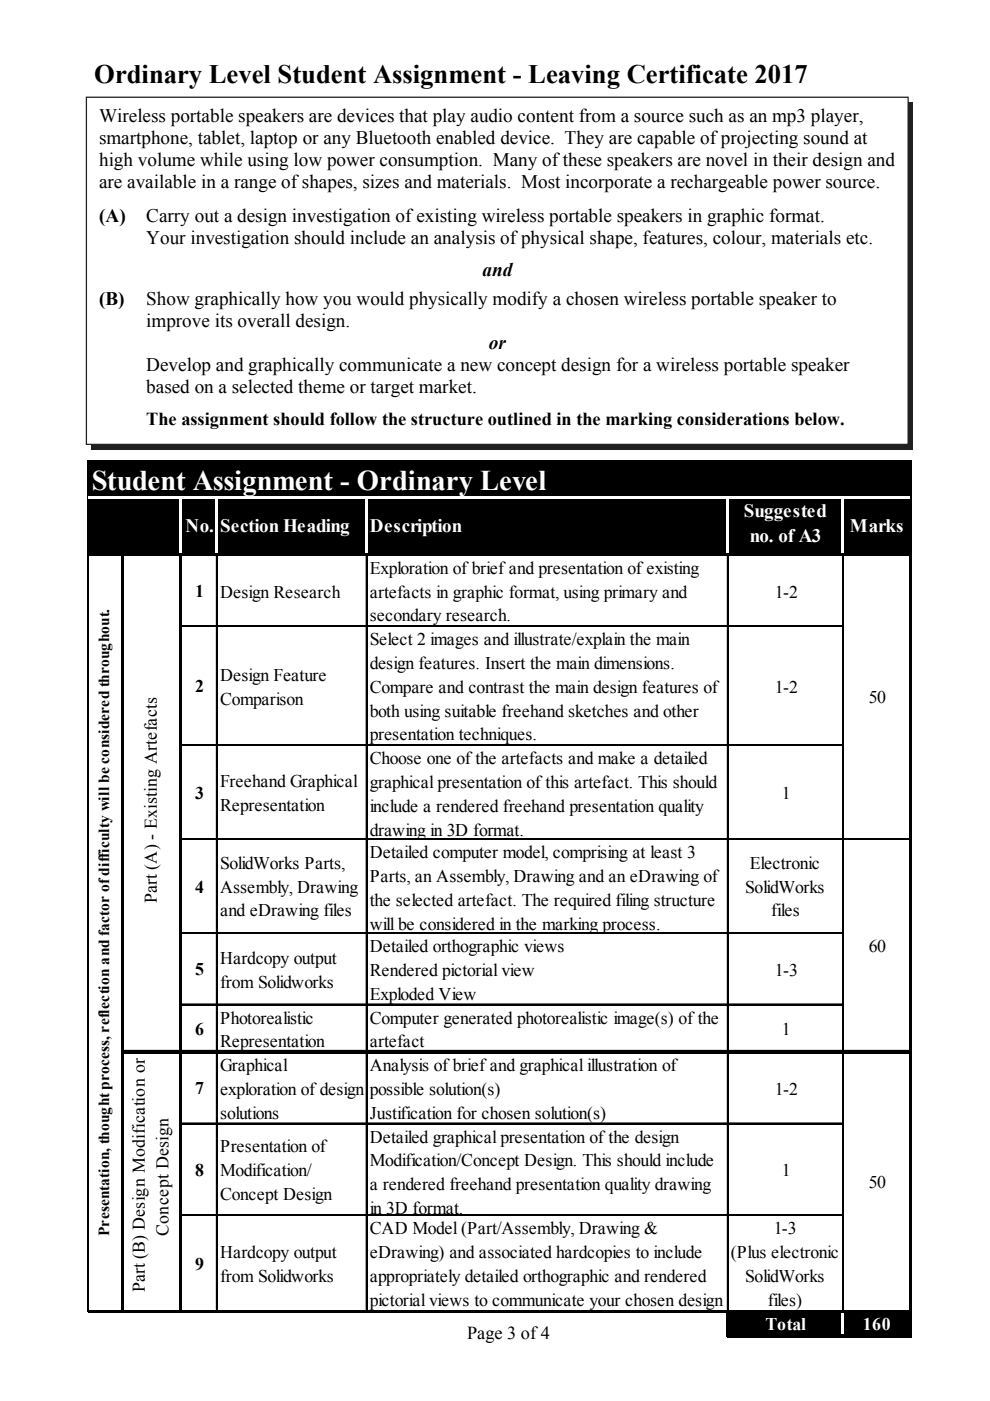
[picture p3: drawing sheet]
<svg xmlns="http://www.w3.org/2000/svg" width="210mm" height="297mm" viewBox="0 0 210 297" stroke-linecap="round" stroke-linejoin="round" font-family="sans-serif">
<defs><g id="words">
<text font-size="6.1" fill="#fff" x="19.5" y="104">Student Assignment - Ordinary Level</text>
<text font-size="5.7" x="20" y="17.6">Ordinary Level Student Assignment - Leaving Certificate 2017</text>
<g font-size="4.1">
<text x="21" y="25.8">Wireless portable speakers are devices that play audio content from a source such as an mp3 player,</text>
<text x="21" y="30.4">smartphone, tablet, laptop or any Bluetooth enabled device. They are capable of projecting sound at</text>
<text x="21" y="35.1">high volume while using low power consumption. Many of these speakers are novel in their design and</text>
<text x="21" y="39.9">are available in a range of shapes, sizes and materials. Most incorporate a rechargeable power source.</text>
<text x="21" y="47.1">(A)</text>
<text x="31" y="47.1">Carry out a design investigation of existing wireless portable speakers in graphic format.</text>
<text x="31" y="51.7">Your investigation should include an analysis of physical shape, features, colour, materials etc.</text>
<text x="102.3" y="58.5">and</text>
<text x="21" y="64.6">(B)</text>
<text x="31" y="64.6">Show graphically how you would physically modify a chosen wireless portable speaker to</text>
<text x="31" y="69.2">improve its overall design.</text>
<text x="103.7" y="74">or</text>
<text x="31" y="83.2">based on a selected theme or target market.</text>
<text x="31" y="78.6">Develop and graphically communicate a new concept design for a wireless portable speaker</text>
</g>
<g font-size="4" fill="#fff">
<text x="39.3" y="112.9">No. Section Heading</text>
<text x="78.4" y="112.9">Description</text>
<text x="157.8" y="109.6">Suggested</text>
<text x="180.2" y="112.9">Marks</text>
<text x="159.1" y="114.9">no. of A3</text>
<text x="161.6" y="120.2">P</text>
</g>
<g font-size="3.9">
<text x="31" y="90.2">The assignment should follow the structure outlined in the marking considerations below.</text>
<text x="99.1" y="283.8">Page 3 of 4</text>
</g>
<g font-size="3.8">
<text x="78.4" y="121.6">Exploration of brief and presentation of existing</text>
<text x="41.4" y="126.5">1</text>
<text x="46.7" y="126.7">Design Research</text>
<text x="78.4" y="126.7">artefacts in graphic format, using primary and</text>
<text x="78.4" y="131.7">secondary research.</text>
<text x="164.4" y="126.7">1-2</text>
<text x="78.4" y="136.8">Select 2 images and illustrate/explain the main</text>
<text x="78.4" y="141.8">design features. Insert the main dimensions.</text>
<text x="41.4" y="146.7">2</text>
<text x="46.7" y="144.4">Design Feature</text>
<text x="46.7" y="149.4">Comparison</text>
<text x="78.4" y="146.9">Compare and contrast the main design features of</text>
<text x="164.4" y="146.9">1-2</text>
<text x="184.3" y="149.1">50</text>
<text x="78.4" y="151.9">both using suitable freehand sketches and other</text>
<text x="78.4" y="157">presentation techniques.</text>
<text x="46.7" y="166.8">Freehand Graphical</text>
<text x="78.4" y="162">Choose one of the artefacts and make a detailed</text>
<text x="78.4" y="167.1">graphical presentation of this artefact. This should</text>
<text x="41.4" y="169.4">3</text>
<text x="46.7" y="171.9">Representation</text>
<text x="78.4" y="172.1">include a rendered freehand presentation quality</text>
<text x="165.9" y="169.3">1</text>
<text x="78.4" y="177.1">drawing in 3D format.</text>
<text x="46.7" y="184.2">SolidWorks Parts,</text>
<text x="78.4" y="181.9">Detailed computer model, comprising at least 3</text>
<text x="159.1" y="184.2">Electronic</text>
<text x="33.2" y="191.4" transform="rotate(-90 33.2 191.4)">Part (A) - Existing Artefacts</text>
<text x="41.4" y="189.3">4</text>
<text x="46.7" y="189.3">Assembly, Drawing</text>
<text x="78.4" y="187">Parts, an Assembly, Drawing and an eDrawing of</text>
<text x="158.1" y="189.3">SolidWorks</text>
<text x="46.7" y="194.3">and eDrawing files</text>
<text x="78.4" y="192">the selected artefact. The required filing structure</text>
<text x="78.4" y="197.1">will be considered in the marking process.</text>
<text x="163.6" y="194.3">files</text>
<text x="78.4" y="201.9">Detailed orthographic views</text>
<text x="184.3" y="201.9">60</text>
<text x="41.4" y="206.7">5</text>
<text x="46.7" y="204.4">Hardcopy output</text>
<text x="46.7" y="209.4">from Solidworks</text>
<text x="78.4" y="206.9">Rendered pictorial view</text>
<text x="164.4" y="206.9">1-3</text>
<text x="78.4" y="212">Exploded View</text>
<text x="41.4" y="219.4">6</text>
<text x="46.7" y="217">Photorealistic</text>
<text x="78.4" y="217">Computer generated photorealistic image(s) of the</text>
<text x="165.9" y="219.5">1</text>
<text x="46.7" y="222.1">Representation</text>
<text x="46.7" y="227.1">Graphical</text>
<text x="78.4" y="222.1">artefact</text>
<text x="78.4" y="227.1">Analysis of brief and graphical illustration of</text>
<text x="41.4" y="232">7</text>
<text x="46.7" y="232.2">exploration of design</text>
<text x="78.4" y="232.2">possible solution(s)</text>
<text x="164.4" y="232.2">1-2</text>
<text x="46.7" y="237.2">solutions</text>
<text x="78.4" y="237.2">Justification for chosen solution(s)</text>
<text x="46.7" y="244.3">Presentation of</text>
<text x="78.4" y="242.2">Detailed graphical presentation of the design</text>
<text x="41.4" y="249.4">8</text>
<text x="46.7" y="249.3">Modification/</text>
<text x="78.4" y="247.3">Modification/Concept Design. This should include</text>
<text x="165.9" y="249.3">1</text>
<text x="184.3" y="251.8">50</text>
<text x="46.7" y="254.4">Concept Design</text>
<text x="78.4" y="252.3">a rendered freehand presentation quality drawing</text>
<text x="78.4" y="257.4">in 3D format.</text>
<text x="35.8" y="262.1" transform="rotate(-90 35.8 262.1)">Concept Design</text>
<text x="78.4" y="261.7">CAD Model (Part/Assembly, Drawing &amp;</text>
<text x="164.1" y="261.7">1-3</text>
<text x="41.4" y="269.3">9</text>
<text x="46.7" y="266.7">Hardcopy output</text>
<text x="78.4" y="266.7">eDrawing) and associated hardcopies to include</text>
<text x="155" y="266.7">(Plus electronic</text>
<text x="30.7" y="273.9" transform="rotate(-90 30.7 273.9)">Part (B) Design Modification or</text>
<text x="46.7" y="271.8">from Solidworks</text>
<text x="78.4" y="271.8">appropriately detailed orthographic and rendered</text>
<text x="158.1" y="271.8">SolidWorks</text>
<text x="78.4" y="276.8">pictorial views to communicate your chosen design</text>
<text x="162.8" y="276.8">files)</text>
</g>
<g font-size="3.8" fill="#fff">
<text x="162.3" y="281.9">Total</text>
<text x="183" y="281.9">160</text>
</g>
<text font-size="3.3" x="23.2" y="262.1" transform="rotate(-90 23.2 262.1)">Presentation, thought process, reflection and factor of difficulty will be considered throughout.</text>
</g></defs>
<path d="M18.7 97.8h174.6v20h-174.6zM154.3 278h39v5.5h-39z" fill="#000"/>
<g fill="#fff">
<path d="M38.1 105.6h.5v11.7h-.5z"/>
<path d="M45.7 105.6h.5v11.7h-.5z"/>
<path d="M77.4 105.6h.5v11.7h-.5z"/>
<path d="M154 105.6h.5v11.7h-.5z"/>
<path d="M178.5 105.6h.5v11.7h-.5z"/>
</g>
<path d="M38.1 117.8h.5v104.9h-.5zM38.1 223.5h.5v54.7h-.5zM154 278.2h.5v5.3h-.5zM192.8 97.8h.5v185.7h-.5z" fill="#000"/>
<path d="M45.9 117.8v104.9M77.7 117.8v104.9M154.3 117.8v104.9M178.7 117.8v104.9M45.9 223.5v54.2M77.7 223.5v54.2M154.3 223.5v54.2M178.7 223.5v54.2" fill="none" stroke="#000" stroke-width=".21"/>
<path d="M18.6 97.6v180.6M46 117.8v104.9M77.8 117.8v104.9M46 223.5v54.2M77.8 223.5v54.2" fill="none" stroke="#000" stroke-width=".25"/>
<path d="M154.4 117.8v104.9M178.8 117.8v104.9M154.4 223.5v54.2M178.8 223.5v54.2" fill="none" stroke="#000" stroke-width=".23"/>
<path d="M178.5 278.2h.5v4.8h-.5z" fill="#fff"/>
<path d="M25.7 117.8h.5v160.4h-.5z" fill="#000"/>
<path d="M18.7 97.7h174.6" fill="none" stroke="#000" stroke-width=".25"/>
<path d="M18.7 105.2h174.1v.4h-174.1z" fill="#fff"/>
<path d="M18.7 117.3h174.6v.5h-174.6zM18.7 277.7h174.6v.5h-174.6zM154.5 283h38.8v.5h-38.8z" fill="#000"/>
<path d="M38.6 132.6h140.4M38.6 157.9h140.4M38.6 177.8h154.2M38.6 197.7h140.4M38.6 212.9h140.4M26.2 222.7h166.6M26.2 223.2h166.6M38.6 238.1h140.4M38.6 257.5h140.4" fill="none" stroke="#000" stroke-width=".21"/>
<path d="M38.6 132.8h140.4M38.6 158h140.4M38.6 177.9h154.2M38.6 197.9h140.4M38.6 213h140.4M26.2 222.8h166.6M38.6 238.2h140.4M38.6 257.6h140.4" fill="none" stroke="#000" stroke-width=".25"/>
<path d="M26.2 223.3h166.6" fill="none" stroke="#000" stroke-width=".23"/>
<path d="M19.4 21.7h174.3v73.6h-174.3z" fill="#231f20"/>
<path d="M18.3 20.6h174.3v73.6h-174.3z" fill="#fff"/>
<path d="M18.3 20.6h174.3v73.6h-174.3z" fill="none" stroke="#231f20" stroke-width=".26"/>
<use href="#words"/>
</svg>
